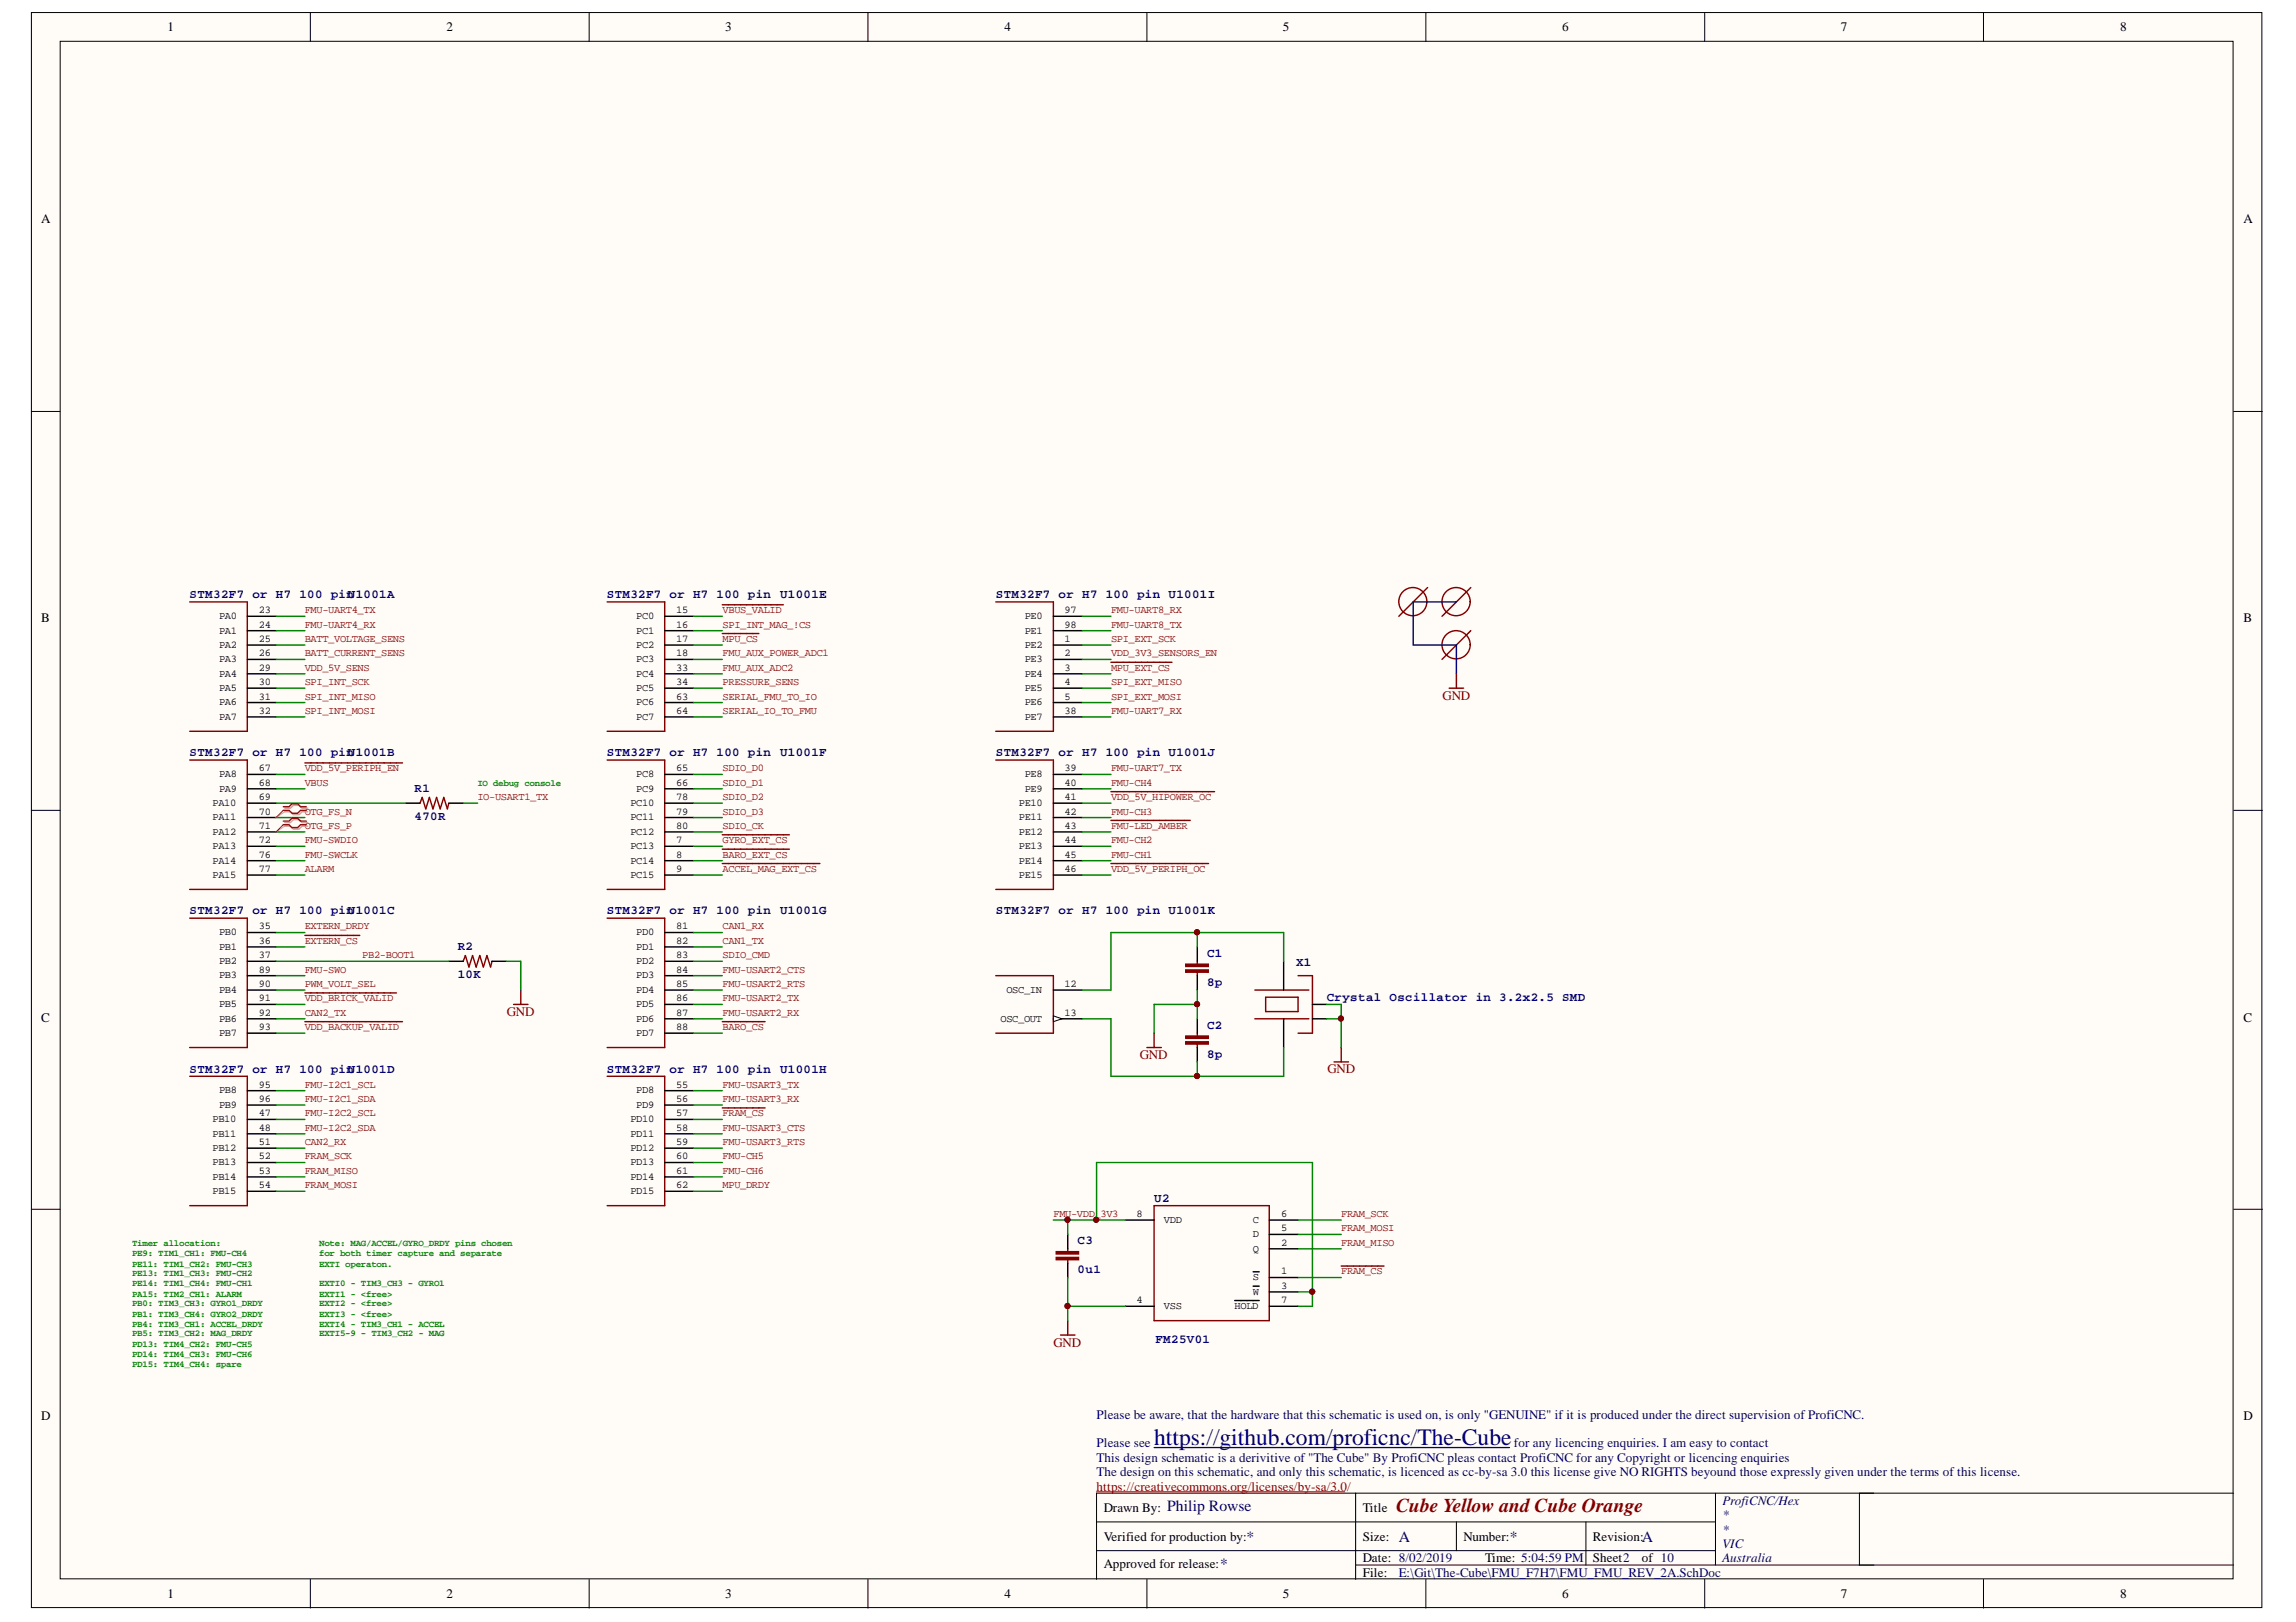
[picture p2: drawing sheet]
<svg xmlns="http://www.w3.org/2000/svg" width="297mm" height="210mm" viewBox="0 0 297 210" stroke-linecap="round" stroke-linejoin="round" font-family="sans-serif">
<defs><g id="words">
<text font-size="3" fill="#000080" x="149.3" y="187">https://github.com/proficnc/The-Cube</text>
<text font-size="2.5" fill="#800000" x="180.6" y="195.7">Cube Yellow and Cube Orange</text>
<g font-size="2" fill="#000080">
<text x="151" y="195.6">Philip Rowse</text>
<text x="157.9" y="203">*</text>
<text x="161.2" y="199.5">*</text>
<text x="181" y="199.5">A</text>
<text x="195.3" y="199.5">*</text>
<text x="212.4" y="199.5">A</text>
</g>
<g font-size="1.7">
<text x="21.7" y="4.1">1</text>
<text x="57.8" y="4.1">2</text>
<text x="93.8" y="4.1">3</text>
<text x="129.9" y="4.1">4</text>
<text x="166" y="4.1">5</text>
<text x="202.1" y="4.1">6</text>
<text x="238.1" y="4.1">7</text>
<text x="274.3" y="4.1">8</text>
<text x="5.3" y="28.9">A</text>
<text x="290.3" y="28.9">A</text>
<text x="5.3" y="80.6">B</text>
<text x="290.3" y="80.6">B</text>
<text x="5.3" y="132.2">C</text>
<text x="290.3" y="132.2">C</text>
<text x="5.3" y="183.8">D</text>
<text x="290.3" y="183.8">D</text>
<text x="142.8" y="195.7">Drawn By:</text>
<text x="176.3" y="195.7">Title</text>
<text x="142.8" y="199.4">Verified for production by:</text>
<text x="142.8" y="202.9">Approved for release:</text>
<text x="176.3" y="199.4">Size:</text>
<text x="176.3" y="202.2">Date: 8/02/2019</text>
<text x="189.3" y="199.4">Number:</text>
<text x="192.1" y="202.2">Time: 5:04:59 PM</text>
<text x="206.1" y="199.4">Revision:</text>
<text x="206.1" y="202.2">Sheet2</text>
<text x="212.4" y="202.2">of 10</text>
<text x="21.7" y="206.8">1</text>
<text x="57.8" y="206.8">2</text>
<text x="93.8" y="206.8">3</text>
<text x="129.9" y="206.8">4</text>
<text x="166" y="206.8">5</text>
<text x="176.3" y="204.1">File:</text>
<text x="202.1" y="206.8">6</text>
<text x="238.1" y="206.8">7</text>
<text x="274.3" y="206.8">8</text>
</g>
<g font-size="1.7" fill="#800000">
<text x="186.6" y="90.5">GND</text>
<text x="65.6" y="131.4">GND</text>
<text x="147.5" y="137">GND</text>
<text x="171.7" y="138.9">GND</text>
<text x="136.3" y="174.3">GND</text>
</g>
<g font-size="1.7" fill="#000080">
<text x="141.9" y="183.6">Please be aware, that the hardware that this schematic is used on, is only &quot;GENUINE&quot; if it is produced under the direct supervision of ProfiCNC.</text>
<text x="141.9" y="191">The design on this schematic, and only this schematic, is licenced as cc-by-sa 3.0 this license give NO RIGHTS beyound those expressly given under the terms of this license.</text>
<text x="141.9" y="189.2">This design schematic is a derivitive of &quot;The Cube&quot; By ProfiCNC pleas contact ProfiCNC for any Copyright or licencing enquiries</text>
<text x="141.9" y="187.3">Please see</text>
<text x="195.8" y="187.3">for any licencing enquiries. I am easy to contact</text>
<text x="222.8" y="194.8">ProfiCNC/Hex</text>
<text x="222.8" y="196.6">*</text>
<text x="222.8" y="198.5">*</text>
<text x="222.8" y="200.3">VIC</text>
<text x="222.8" y="202.2">Australia</text>
<text x="181" y="204.1">E:\Git\The-Cube\FMU_F7H7\FMU_FMU_REV_2A.SchDoc</text>
</g>
<text font-size="1.7" fill="#980000" x="141.9" y="192.9">https://creativecommons.org/licenses/by-sa/3.0/</text>
<g font-size="1.6" fill="#000080">
<text x="24.5" y="77.4">STM32F7 or H7</text>
<text x="38.7" y="77.4">100 pin</text>
<text x="45" y="77.4">U1001A</text>
<text x="78.5" y="77.4">STM32F7 or H7</text>
<text x="92.7" y="77.4">100 pin</text>
<text x="100.9" y="77.4">U1001E</text>
<text x="128.8" y="77.4">STM32F7 or H7</text>
<text x="143" y="77.4">100 pin U1001I</text>
<text x="24.5" y="97.9">STM32F7 or H7</text>
<text x="38.7" y="97.9">100 pin</text>
<text x="45" y="97.9">U1001B</text>
<text x="78.5" y="97.9">STM32F7 or H7</text>
<text x="92.7" y="97.9">100 pin</text>
<text x="100.9" y="97.9">U1001F</text>
<text x="128.8" y="97.9">STM32F7 or H7</text>
<text x="143" y="97.9">100 pin U1001J</text>
<text x="53.6" y="102.5">R1</text>
<text x="53.6" y="106.1">470R</text>
<text x="24.5" y="118.3">STM32F7 or H7</text>
<text x="38.7" y="118.3">100 pin</text>
<text x="45" y="118.3">U1001C</text>
<text x="78.5" y="118.3">STM32F7 or H7</text>
<text x="92.7" y="118.3">100 pin</text>
<text x="100.9" y="118.3">U1001G</text>
<text x="128.8" y="118.3">STM32F7 or H7</text>
<text x="143" y="118.3">100 pin U1001K</text>
<text x="59.2" y="123">R2</text>
<text x="156.2" y="123.8">C1</text>
<text x="167.7" y="125">X1</text>
<text x="59.2" y="126.5">10K</text>
<text x="156.2" y="127.6">8p</text>
<text x="171.7" y="129.5">Crystal Oscillator in 3.2x2.5 SMD</text>
<text x="156.2" y="133.1">C2</text>
<text x="156.2" y="136.9">8p</text>
<text x="24.5" y="138.8">STM32F7 or H7</text>
<text x="38.7" y="138.8">100 pin</text>
<text x="45" y="138.8">U1001D</text>
<text x="78.5" y="138.8">STM32F7 or H7</text>
<text x="92.7" y="138.8">100 pin</text>
<text x="100.9" y="138.8">U1001H</text>
<text x="149.3" y="155.5">U2</text>
<text x="139.4" y="161">C3</text>
<text x="139.4" y="164.7">0u1</text>
<text x="149.5" y="173.8">FM25V01</text>
</g>
<g font-size="1.4">
<text x="28.3" y="80.1">PA0</text>
<text x="28.3" y="82">PA1</text>
<text x="28.3" y="83.9">PA2</text>
<text x="33.5" y="79.4">23</text>
<text x="33.5" y="81.2">24</text>
<text x="33.5" y="83.1">25</text>
<text x="82.3" y="80.1">PC0</text>
<text x="82.3" y="82">PC1</text>
<text x="82.3" y="83.9">PC2</text>
<text x="87.5" y="79.4">15</text>
<text x="87.5" y="81.2">16</text>
<text x="87.5" y="83.1">17</text>
<text x="132.6" y="80.1">PE0</text>
<text x="132.6" y="82">PE1</text>
<text x="132.6" y="83.9">PE2</text>
<text x="137.7" y="79.4">97</text>
<text x="137.7" y="81.2">98</text>
<text x="137.7" y="83.1">1</text>
<text x="28.3" y="85.7">PA3</text>
<text x="28.3" y="87.6">PA4</text>
<text x="28.3" y="89.4">PA5</text>
<text x="33.5" y="85">26</text>
<text x="33.5" y="86.8">29</text>
<text x="33.5" y="88.7">30</text>
<text x="82.3" y="85.7">PC3</text>
<text x="82.3" y="87.6">PC4</text>
<text x="82.3" y="89.4">PC5</text>
<text x="87.5" y="85">18</text>
<text x="87.5" y="86.8">33</text>
<text x="87.5" y="88.7">34</text>
<text x="132.6" y="85.7">PE3</text>
<text x="132.6" y="87.6">PE4</text>
<text x="132.6" y="89.4">PE5</text>
<text x="137.7" y="85">2</text>
<text x="137.7" y="86.8">3</text>
<text x="137.7" y="88.7">4</text>
<text x="28.3" y="91.3">PA6</text>
<text x="28.3" y="93.2">PA7</text>
<text x="33.5" y="90.5">31</text>
<text x="33.5" y="92.4">32</text>
<text x="82.3" y="91.3">PC6</text>
<text x="82.3" y="93.2">PC7</text>
<text x="87.5" y="90.5">63</text>
<text x="87.5" y="92.4">64</text>
<text x="132.6" y="91.3">PE6</text>
<text x="132.6" y="93.2">PE7</text>
<text x="137.7" y="90.5">5</text>
<text x="137.7" y="92.4">38</text>
<text x="28.3" y="100.6">PA8</text>
<text x="33.5" y="99.8">67</text>
<text x="33.5" y="101.7">68</text>
<text x="82.3" y="100.6">PC8</text>
<text x="87.5" y="99.8">65</text>
<text x="87.5" y="101.7">66</text>
<text x="132.6" y="100.6">PE8</text>
<text x="137.7" y="99.8">39</text>
<text x="137.7" y="101.7">40</text>
<text x="27.5" y="104.3">PA10</text>
<text x="27.5" y="106.2">PA11</text>
<text x="28.3" y="102.5">PA9</text>
<text x="33.5" y="103.5">69</text>
<text x="33.5" y="105.4">70</text>
<text x="33.5" y="107.3">71</text>
<text x="81.6" y="104.3">PC10</text>
<text x="81.6" y="106.2">PC11</text>
<text x="82.3" y="102.5">PC9</text>
<text x="87.5" y="103.5">78</text>
<text x="87.5" y="105.4">79</text>
<text x="87.5" y="107.3">80</text>
<text x="131.8" y="104.3">PE10</text>
<text x="131.8" y="106.2">PE11</text>
<text x="132.6" y="102.5">PE9</text>
<text x="137.7" y="103.5">41</text>
<text x="137.7" y="105.4">42</text>
<text x="137.7" y="107.3">43</text>
<text x="27.5" y="108">PA12</text>
<text x="27.5" y="109.9">PA13</text>
<text x="27.5" y="111.7">PA14</text>
<text x="27.5" y="113.6">PA15</text>
<text x="33.5" y="109.1">72</text>
<text x="33.5" y="111">76</text>
<text x="33.5" y="112.8">77</text>
<text x="81.6" y="109.9">PC13</text>
<text x="81.6" y="111.7">PC14</text>
<text x="81.6" y="113.6">PC15</text>
<text x="81.6" y="108">PC12</text>
<text x="87.5" y="109.1">7</text>
<text x="87.5" y="111">8</text>
<text x="87.5" y="112.8">9</text>
<text x="131.8" y="108">PE12</text>
<text x="131.8" y="109.9">PE13</text>
<text x="131.8" y="111.7">PE14</text>
<text x="131.8" y="113.6">PE15</text>
<text x="137.7" y="109.1">44</text>
<text x="137.7" y="111">45</text>
<text x="137.7" y="112.8">46</text>
<text x="28.3" y="121">PB0</text>
<text x="28.3" y="122.9">PB1</text>
<text x="28.3" y="124.8">PB2</text>
<text x="33.5" y="120.3">35</text>
<text x="33.5" y="122.1">36</text>
<text x="33.5" y="124">37</text>
<text x="33.5" y="125.9">89</text>
<text x="82.3" y="121">PD0</text>
<text x="82.3" y="122.9">PD1</text>
<text x="82.3" y="124.8">PD2</text>
<text x="87.5" y="120.3">81</text>
<text x="87.5" y="122.1">82</text>
<text x="87.5" y="124">83</text>
<text x="87.5" y="125.9">84</text>
<text x="28.3" y="126.6">PB3</text>
<text x="28.3" y="128.5">PB4</text>
<text x="28.3" y="130.3">PB5</text>
<text x="33.5" y="127.7">90</text>
<text x="33.5" y="129.6">91</text>
<text x="33.5" y="131.4">92</text>
<text x="82.3" y="126.6">PD3</text>
<text x="82.3" y="128.5">PD4</text>
<text x="82.3" y="130.3">PD5</text>
<text x="87.5" y="127.7">85</text>
<text x="87.5" y="129.6">86</text>
<text x="87.5" y="131.4">87</text>
<text x="130.2" y="128.5">OSC_IN</text>
<text x="137.7" y="127.7">12</text>
<text x="137.7" y="131.4">13</text>
<text x="28.3" y="132.2">PB6</text>
<text x="28.3" y="134.1">PB7</text>
<text x="33.5" y="133.3">93</text>
<text x="82.3" y="132.2">PD6</text>
<text x="82.3" y="134.1">PD7</text>
<text x="87.5" y="133.3">88</text>
<text x="129.4" y="132.2">OSC_OUT</text>
<text x="28.3" y="141.5">PB8</text>
<text x="28.3" y="143.4">PB9</text>
<text x="33.5" y="140.7">95</text>
<text x="33.5" y="142.6">96</text>
<text x="82.3" y="141.5">PD8</text>
<text x="82.3" y="143.4">PD9</text>
<text x="87.5" y="140.7">55</text>
<text x="87.5" y="142.6">56</text>
<text x="27.5" y="145.2">PB10</text>
<text x="27.5" y="147.1">PB11</text>
<text x="27.5" y="148.9">PB12</text>
<text x="33.5" y="144.5">47</text>
<text x="33.5" y="146.3">48</text>
<text x="33.5" y="148.2">51</text>
<text x="81.6" y="145.2">PD10</text>
<text x="81.6" y="147.1">PD11</text>
<text x="81.6" y="148.9">PD12</text>
<text x="87.5" y="144.5">57</text>
<text x="87.5" y="146.3">58</text>
<text x="87.5" y="148.2">59</text>
<text x="27.5" y="150.8">PB13</text>
<text x="27.5" y="152.7">PB14</text>
<text x="27.5" y="154.5">PB15</text>
<text x="33.5" y="150">52</text>
<text x="33.5" y="151.9">53</text>
<text x="33.5" y="153.8">54</text>
<text x="81.6" y="150.8">PD13</text>
<text x="81.6" y="152.7">PD14</text>
<text x="81.6" y="154.5">PD15</text>
<text x="87.5" y="150">60</text>
<text x="87.5" y="151.9">61</text>
<text x="87.5" y="153.8">62</text>
<text x="147" y="157.5">8</text>
<text x="150.6" y="158.2">VDD</text>
<text x="162.1" y="158.2">C</text>
<text x="162.1" y="160.1">D</text>
<text x="162.1" y="162">Q</text>
<text x="165.7" y="157.5">6</text>
<text x="165.7" y="159.3">5</text>
<text x="165.7" y="161.2">2</text>
<text x="162.1" y="165.7">S</text>
<text x="162.1" y="167.5">W</text>
<text x="165.7" y="164.9">1</text>
<text x="165.7" y="166.8">3</text>
<text x="147" y="168.6">4</text>
<text x="150.6" y="169.4">VSS</text>
<text x="159.7" y="169.4">HOLD</text>
<text x="165.7" y="168.6">7</text>
</g>
<g font-size="1.4" fill="#800000">
<text x="39.4" y="83.1">BATT_VOLTAGE_SENS</text>
<text x="39.4" y="79.4">FMU-UART4_TX</text>
<text x="39.4" y="81.2">FMU-UART4_RX</text>
<text x="93.5" y="83.1">MPU_CS</text>
<text x="93.5" y="79.4">VBUS_VALID</text>
<text x="93.5" y="81.2">SPI_INT_MAG_!CS</text>
<text x="143.7" y="83.1">SPI_EXT_SCK</text>
<text x="143.7" y="79.4">FMU-UART8_RX</text>
<text x="143.7" y="81.2">FMU-UART8_TX</text>
<text x="39.4" y="88.7">SPI_INT_SCK</text>
<text x="39.4" y="86.8">VDD_5V_SENS</text>
<text x="39.4" y="85">BATT_CURRENT_SENS</text>
<text x="93.5" y="88.7">PRESSURE_SENS</text>
<text x="93.5" y="85">FMU_AUX_POWER_ADC1</text>
<text x="93.5" y="86.8">FMU_AUX_ADC2</text>
<text x="143.7" y="86.8">MPU_EXT_CS</text>
<text x="143.7" y="88.7">SPI_EXT_MISO</text>
<text x="143.7" y="85">VDD_3V3_SENSORS_EN</text>
<text x="39.4" y="90.5">SPI_INT_MISO</text>
<text x="39.4" y="92.4">SPI_INT_MOSI</text>
<text x="93.5" y="90.5">SERIAL_FMU_TO_IO</text>
<text x="93.5" y="92.4">SERIAL_IO_TO_FMU</text>
<text x="143.7" y="90.5">SPI_EXT_MOSI</text>
<text x="143.7" y="92.4">FMU-UART7_RX</text>
<text x="39.4" y="101.7">VBUS</text>
<text x="39.4" y="99.8">VDD_5V_PERIPH_EN</text>
<text x="93.5" y="99.8">SDIO_D0</text>
<text x="93.5" y="101.7">SDIO_D1</text>
<text x="143.7" y="99.8">FMU-UART7_TX</text>
<text x="143.7" y="101.7">FMU-CH4</text>
<text x="39.4" y="105.4">OTG_FS_N</text>
<text x="39.4" y="107.3">OTG_FS_P</text>
<text x="61.8" y="103.5">IO-USART1_TX</text>
<text x="93.5" y="103.5">SDIO_D2</text>
<text x="93.5" y="105.4">SDIO_D3</text>
<text x="93.5" y="107.3">SDIO_CK</text>
<text x="143.7" y="103.5">VDD_5V_HIPOWER_OC</text>
<text x="143.7" y="107.3">FMU-LED_AMBER</text>
<text x="143.7" y="105.4">FMU-CH3</text>
<text x="39.4" y="109.1">FMU-SWDIO</text>
<text x="39.4" y="111">FMU-SWCLK</text>
<text x="39.4" y="112.8">ALARM</text>
<text x="93.5" y="109.1">GYRO_EXT_CS</text>
<text x="93.5" y="112.8">ACCEL_MAG_EXT_CS</text>
<text x="93.5" y="111">BARO_EXT_CS</text>
<text x="143.7" y="111">FMU-CH1</text>
<text x="143.7" y="109.1">FMU-CH2</text>
<text x="143.7" y="112.8">VDD_5V_PERIPH_OC</text>
<text x="39.4" y="125.9">FMU-SWO</text>
<text x="39.4" y="120.3">EXTERN_DRDY</text>
<text x="39.4" y="122.1">EXTERN_CS</text>
<text x="46.9" y="124">PB2-BOOT1</text>
<text x="93.5" y="120.3">CAN1_RX</text>
<text x="93.5" y="124">SDIO_CMD</text>
<text x="93.5" y="125.9">FMU-USART2_CTS</text>
<text x="93.5" y="122.1">CAN1_TX</text>
<text x="39.4" y="131.4">CAN2_TX</text>
<text x="39.4" y="129.6">VDD_BRICK_VALID</text>
<text x="39.4" y="127.7">PWM_VOLT_SEL</text>
<text x="93.5" y="127.7">FMU-USART2_RTS</text>
<text x="93.5" y="129.6">FMU-USART2_TX</text>
<text x="93.5" y="131.4">FMU-USART2_RX</text>
<text x="39.4" y="133.3">VDD_BACKUP_VALID</text>
<text x="93.5" y="133.3">BARO_CS</text>
<text x="39.4" y="140.7">FMU-I2C1_SCL</text>
<text x="39.4" y="142.6">FMU-I2C1_SDA</text>
<text x="93.5" y="140.7">FMU-USART3_TX</text>
<text x="93.5" y="142.6">FMU-USART3_RX</text>
<text x="39.4" y="148.2">CAN2_RX</text>
<text x="39.4" y="146.3">FMU-I2C2_SDA</text>
<text x="39.4" y="144.5">FMU-I2C2_SCL</text>
<text x="93.5" y="146.3">FMU-USART3_CTS</text>
<text x="93.5" y="148.2">FMU-USART3_RTS</text>
<text x="93.5" y="144.5">FRAM_CS</text>
<text x="39.4" y="150">FRAM_SCK</text>
<text x="39.4" y="153.8">FRAM_MOSI</text>
<text x="39.4" y="151.9">FRAM_MISO</text>
<text x="93.5" y="150">FMU-CH5</text>
<text x="93.5" y="151.9">FMU-CH6</text>
<text x="93.5" y="153.8">MPU_DRDY</text>
<text x="136.3" y="157.5">FMU-VDD_3V3</text>
<text x="173.5" y="157.5">FRAM_SCK</text>
<text x="173.5" y="159.3">FRAM_MOSI</text>
<text x="173.5" y="161.2">FRAM_MISO</text>
<text x="173.5" y="164.9">FRAM_CS</text>
</g>
<g font-size="1.2" fill="#008000">
<text x="61.8" y="101.8">IO debug console</text>
<text x="17.1" y="161.3">Timer allocation:</text>
<text x="41.3" y="161.3">Note: MAG/ACCEL/GYRO_DRDY pins chosen</text>
<text x="17.1" y="162.6">PE9: TIM1_CH1: FMU-CH4</text>
<text x="17.1" y="163.9">PE11: TIM1_CH2: FMU-CH3</text>
<text x="17.1" y="165.2">PE13: TIM1_CH3: FMU-CH2</text>
<text x="17.1" y="166.4">PE14: TIM1_CH4: FMU-CH1</text>
<text x="17.1" y="167.8">PA15: TIM2_CH1: ALARM</text>
<text x="41.3" y="162.6">for both timer capture and separate</text>
<text x="41.3" y="163.9">EXTI operaton.</text>
<text x="41.3" y="166.4">EXTI0 - TIM3_CH3 - GYRO1</text>
<text x="41.3" y="167.8">EXTI1 - &lt;free&gt;</text>
<text x="17.1" y="169.1">PB0: TIM3_CH3: GYRO1_DRDY</text>
<text x="17.1" y="170.4">PB1: TIM3_CH4: GYRO2_DRDY</text>
<text x="17.1" y="171.7">PB4: TIM3_CH1: ACCEL_DRDY</text>
<text x="17.1" y="172.9">PB5: TIM3_CH2: MAG_DRDY</text>
<text x="41.3" y="169.1">EXTI2 - &lt;free&gt;</text>
<text x="41.3" y="170.4">EXTI3 - &lt;free&gt;</text>
<text x="41.3" y="171.7">EXTI4 - TIM3_CH1 - ACCEL</text>
<text x="41.3" y="172.9">EXTI5-9 - TIM3_CH2 - MAG</text>
<text x="17.1" y="174.3">PD13: TIM4_CH2: FMU-CH5</text>
<text x="17.1" y="175.6">PD14: TIM4_CH3: FMU-CH6</text>
<text x="17.1" y="176.9">PD15: TIM4_CH4: spare</text>
</g>
</g></defs>
<g fill="#fffcf8" stroke="#000" stroke-width=".13">
<path d="M4.1 1.6h288.5v206.4h-288.5z"/>
<path d="M7.8 5.3h281.1v199h-281.1z"/>
</g>
<g fill="none" stroke="#000" stroke-width=".13">
<path d="M40.1 1.6v3.7M76.2 1.6v3.7M112.3 1.6v3.7M148.4 1.6v3.7M184.5 1.6v3.7M220.5 1.6v3.7M256.6 1.6v3.7M4.1 53.2h3.7M289 53.2h3.7M4.1 104.9h3.7M289 104.9h3.7M4.1 156.5h3.7"/>
<path d="M289 156.5h3.7M141.9 196.9h80M175.4 193.2h-33.5v11.2M188.4 196.9v3.8M205.2 196.9v5.6M221.9 193.2v9.3M242.4 193.2h-67v11.2M289 193.2h-48.4v9.3M40.1 204.4v3.7M76.2 204.4v3.7M112.3 204.4v3.7M141.9 200.7h80"/>
<path d="M148.4 204.4v3.7M175.4 202.5h113.6M184.5 204.4v3.7M220.5 204.4v3.7M256.6 204.4v3.7"/>
</g>
<g fill="#000080" stroke="#000080" stroke-width=".13">
<circle cx="138.1" cy="169" r=".34"/>
<circle cx="138.1" cy="157.8" r=".34"/>
<circle cx="141.8" cy="157.8" r=".33"/>
<circle cx="154.9" cy="139.2" r=".34"/>
<circle cx="154.9" cy="129.9" r=".34"/>
<circle cx="154.9" cy="120.6" r=".34"/>
<circle cx="169.8" cy="167.1" r=".34"/>
<circle cx="173.5" cy="131.8" r=".33"/>
</g>
<g fill="none" stroke="#800000" stroke-width=".19">
<path d="M24.5 77.9h7.5v16.7h-7.5M78.5 77.9h7.5v16.7h-7.5M128.8 77.9h7.5v16.7h-7.5M24.5 98.4h7.5v16.7h-7.5M78.5 98.4h7.5v16.7h-7.5M128.8 98.4h7.5v16.7h-7.5M24.5 118.8h7.5v16.8h-7.5M54.3 103.9l.3-.7 .5 1.5 .4-1.5 .5 1.5 .5-1.5 .4 1.5 .5-1.5 .5 1.5 .2-.8M78.5 118.8h7.5v16.8h-7.5M24.5 139.3h7.5v16.7h-7.5M59.9 124.4l.3-.7 .5 1.4 .4-1.4 .5 1.4 .5-1.4 .4 1.4 .5-1.4 .5 1.4 .2-.7M78.5 139.3h7.5v16.7h-7.5"/>
<path d="M128.8 126.3h7.5v7.4h-7.5M154.9 124.4v.4M154.9 125.9v.4M154.9 133.7v.4M154.9 135.2v.4M162.3 128.1h7M162.3 131.8h7M163.7 129.1h4.2v1.8h-4.2zM167.9 126.3h1.9v7.4h-1.9M149.3 156h14.9v14.9h-14.9zM138.1 161.6v.4M138.1 163.1v.4"/>
</g>
<g fill="none" stroke="#000" stroke-width=".19">
<path d="M32 79.8h3.7M86 79.8h3.7M136.3 79.8h3.7M32 81.6h3.7M32 83.5h3.7M32 85.3h3.7M32 87.2h3.7M32 89.1h3.7M32 90.9h3.7M32 92.8h3.7M86 81.6h3.7M86 83.5h3.7"/>
<path d="M86 85.3h3.7M86 87.2h3.7M86 89.1h3.7M86 90.9h3.7M86 92.8h3.7M136.3 81.6h3.7M136.3 83.5h3.7M136.3 85.3h3.7M136.3 87.2h3.7M136.3 89.1h3.7M136.3 90.9h3.7M136.3 92.8h3.7"/>
<path d="M32 103.9h3.7M32 100.2h3.7M32 102.1h3.7M32 105.8h3.7M32 107.7h3.7M32 109.5h3.7M32 111.4h3.7M32 113.2h3.7M52.5 103.9h1.8M58.1 103.9h1.8M86 103.9h3.7M86 100.2h3.7"/>
<path d="M86 102.1h3.7M86 105.8h3.7M86 107.7h3.7M86 109.5h3.7M86 111.4h3.7M86 113.2h3.7M136.3 103.9h3.7M136.3 100.2h3.7M136.3 102.1h3.7M136.3 105.8h3.7M136.3 107.7h3.7M136.3 109.5h3.7"/>
<path d="M136.3 111.4h3.7M136.3 113.2h3.7M32 130h3.7M32 131.8h3.7M32 124.4h3.7M32 120.7h3.7M32 122.5h3.7M32 126.3h3.7M32 128.1h3.7M32 133.7h3.7M58.1 124.4h1.8M63.7 124.4h1.8"/>
<path d="M86 130h3.7M86 131.8h3.7M86 124.4h3.7M86 120.7h3.7M86 122.5h3.7M86 126.3h3.7M86 128.1h3.7M86 133.7h3.7M136.3 131.8h3.7M136.3 128.1h3.7M154.9 122.5v1.9M154.9 126.3v1.8"/>
<path d="M154.9 131.8v1.9M154.9 135.6v1.8M166.1 124.4v3.7M166.1 131.8v3.8M169.8 130h1.9M169.8 131.8h1.9M32 141.1h3.7M32 143h3.7M32 144.9h3.7M32 146.7h3.7M32 148.6h3.7M32 150.4h3.7"/>
<path d="M32 152.3h3.7M32 154.2h3.7M86 141.1h3.7M86 143h3.7M86 144.9h3.7M86 146.7h3.7M86 148.6h3.7M86 150.4h3.7M86 152.3h3.7M86 154.2h3.7M138.1 159.7v1.9M145.6 157.9h3.7"/>
<path d="M164.2 157.9h3.7M164.2 159.7h3.7M138.1 163.5v1.8M145.6 169h3.7M159.7 168.3h3.2M162.1 164.6h.8M162.1 166.4h.8M164.2 169h3.7M164.2 161.6h3.7M164.2 165.3h3.7M164.2 167.2h3.7"/>
</g>
<g fill="#800000" stroke="#800000" stroke-width=".19">
<path d="M153.4 125.5h2.9v.3h-2.9z"/>
<path d="M153.4 124.8h2.9v.3h-2.9z"/>
<path d="M153.4 134.8h2.9v.3h-2.9z"/>
<path d="M153.4 134.1h2.9v.3h-2.9z"/>
<path d="M136.6 162.7h2.9v.3h-2.9z"/>
<path d="M136.6 162h2.9v.3h-2.9z"/>
</g>
<path d="M136.3 131.5l1.1 .3-1.1 .4z" fill="#fffcf8"/>
<path d="M136.3 131.5l1.1 .3-1.1 .4z" fill="none" stroke="#000" stroke-width=".13"/>
<g fill="none" stroke="#800000" stroke-width=".19">
<path d="M93.4 78.3h7.9M184.7 76l-3.7 3.8M190.3 76l-3.7 3.8M39.4 98.7h12.7M93.4 82h4.8M143.7 85.7h7.9M187.5 89.1h1.8M188.4 87.2v1.9M190.3 81.6l-3.7 3.7M93.4 108h8.7M93.4 111.8h12.7M93.4 109.9h8.7"/>
<path d="M143.7 111.8h12.6M143.7 102.4h13.4M143.7 106.2h10.3M39.4 121.1h7.1M39.4 132.2h12.7M39.4 128.5h11.9M66.4 130h1.9M67.4 128.1v1.9M93.4 132.2h5.6M148.4 135.6h1.8M149.3 133.7v1.9M172.6 137.4h1.8"/>
<path d="M173.5 135.6v1.8M93.4 143.4h5.6M137.2 172.8h1.9M138.1 170.9v1.9M173.5 163.8h5.5"/>
<circle cx="182.8" cy="77.9" r="1.82"/>
<circle cx="188.4" cy="77.9" r="1.82"/>
<circle cx="188.4" cy="83.4" r="1.82"/>
</g>
<g fill="none" stroke="#008000" stroke-width=".19">
<path d="M35.7 79.8h3.7M89.7 79.8h3.7M140 79.8h3.7M35.7 90.9h3.7M35.7 92.8h3.7M35.7 83.5h3.7M35.7 87.2h3.7M35.7 89.1h3.7M35.7 81.6h3.7M35.7 85.3h3.7M89.7 90.9h3.7M89.7 92.8h3.7"/>
<path d="M89.7 83.5h3.7M89.7 87.2h3.7M89.7 89.1h3.7M89.7 81.6h3.7M89.7 85.3h3.7M140 90.9h3.7M140 92.8h3.7M140 83.5h3.7M140 87.2h3.7M140 89.1h3.7M140 81.6h3.7M140 85.3h3.7"/>
<path d="M35.7 109.5h3.7M35.7 100.2h3.7M35.7 102.1h3.7M35.7 103.9h16.8M35.7 105.8h3.7M35.7 107.7h3.7M35.7 111.4h3.7M35.7 113.2h3.7M59.9 103.9h1.9M89.7 109.5h3.7M89.7 100.2h3.7M89.7 102.1h3.7"/>
<path d="M89.7 103.9h3.7M89.7 105.8h3.7M89.7 107.7h3.7M89.7 111.4h3.7M89.7 113.2h3.7M140 109.5h3.7M140 100.2h3.7M140 102.1h3.7M140 103.9h3.7M140 105.8h3.7M140 107.7h3.7M140 111.4h3.7"/>
<path d="M140 113.2h3.7M35.7 124.4h22.4M35.7 131.8h3.7M35.7 128.1h3.7M35.7 120.7h3.7M35.7 130h3.7M35.7 126.3h3.7M35.7 122.5h3.7M35.7 133.7h3.7M65.5 124.4h1.9v3.7M89.7 124.4h3.7M89.7 131.8h3.7"/>
<path d="M89.7 128.1h3.7M89.7 120.7h3.7M89.7 130h3.7M89.7 126.3h3.7M89.7 122.5h3.7M89.7 133.7h3.7M140 131.8h3.7v7.5h22.4v-3.7M154.9 120.7v1.8M154.9 128.1v3.7M154.9 137.4v1.9M154.9 130h-5.6v3.7M166.1 124.4v-3.7h-22.4v7.4h-3.7"/>
<path d="M171.7 131.8h1.8M171.7 130h1.8v5.6M35.7 148.6h3.7M35.7 150.4h3.7M35.7 152.3h3.7M35.7 141.1h3.7M35.7 143h3.7M35.7 146.7h3.7M35.7 144.9h3.7M35.7 154.2h3.7M89.7 148.6h3.7M89.7 150.4h3.7"/>
<path d="M89.7 152.3h3.7M89.7 141.1h3.7M89.7 143h3.7M89.7 146.7h3.7M89.7 144.9h3.7M89.7 154.2h3.7M136.3 157.9h9.3M138.1 157.9v1.8M141.9 157.9v-7.5h27.9v18.6h-1.9M167.9 157.9h5.6M167.9 159.7h5.6M138.1 169h7.5"/>
<path d="M138.1 165.3v5.6M167.9 167.2h1.9M167.9 165.3h5.6M167.9 161.6h5.6"/>
</g>
<g fill="#800000" stroke="#800000" stroke-width=".13">
<circle cx="154.9" cy="139.2" r=".34"/>
<circle cx="154.9" cy="120.6" r=".34"/>
<circle cx="154.9" cy="129.9" r=".34"/>
<circle cx="173.5" cy="131.8" r=".33"/>
<circle cx="138.1" cy="169" r=".34"/>
<circle cx="141.8" cy="157.8" r=".33"/>
<circle cx="169.8" cy="167.1" r=".34"/>
<circle cx="138.1" cy="157.8" r=".34"/>
</g>
<path d="M36.8 104.6h.8l.4-.4h.7l.4 .4h.7M36.8 105.1h.8l.4 .3h.7l.4-.3h.7M36.8 106.4h.8l.4-.3h.7l.4 .3h.7M36.8 106.9h.8l.4 .4h.7l.4-.4h.7" fill="none" stroke="#d0a19e" stroke-width=".19"/>
<path d="M36.8 105.1l-1.1 .7M36.8 106.9l-1.1 .8" fill="none" stroke="#d0a19e" stroke-width=".13"/>
<path d="M36.6 104.4h.8l.4-.4h.7l.4 .4h.7M36.6 104.9h.8l.4 .3h.7l.4-.3h.7M36.6 106.3h.8l.4-.4h.7l.4 .4h.7M36.6 106.7h.8l.4 .4h.7l.4-.4h.7" fill="none" stroke="#f00" stroke-width=".19"/>
<path d="M36.6 104.9l-.9 .9M36.6 106.7l-.9 1" fill="none" stroke="#f00" stroke-width=".13"/>
<path d="M188.4 77.9h-5.6v5.6h5.6v3.7" fill="none" stroke="#000080" stroke-width=".19"/>
<path d="M141.9 193.1h32.1" fill="none" stroke="#980000" stroke-width=".13"/>
<path d="M149.3 187.3h46" fill="none" stroke="#000080" stroke-width=".17"/>
<use href="#words"/>
</svg>
